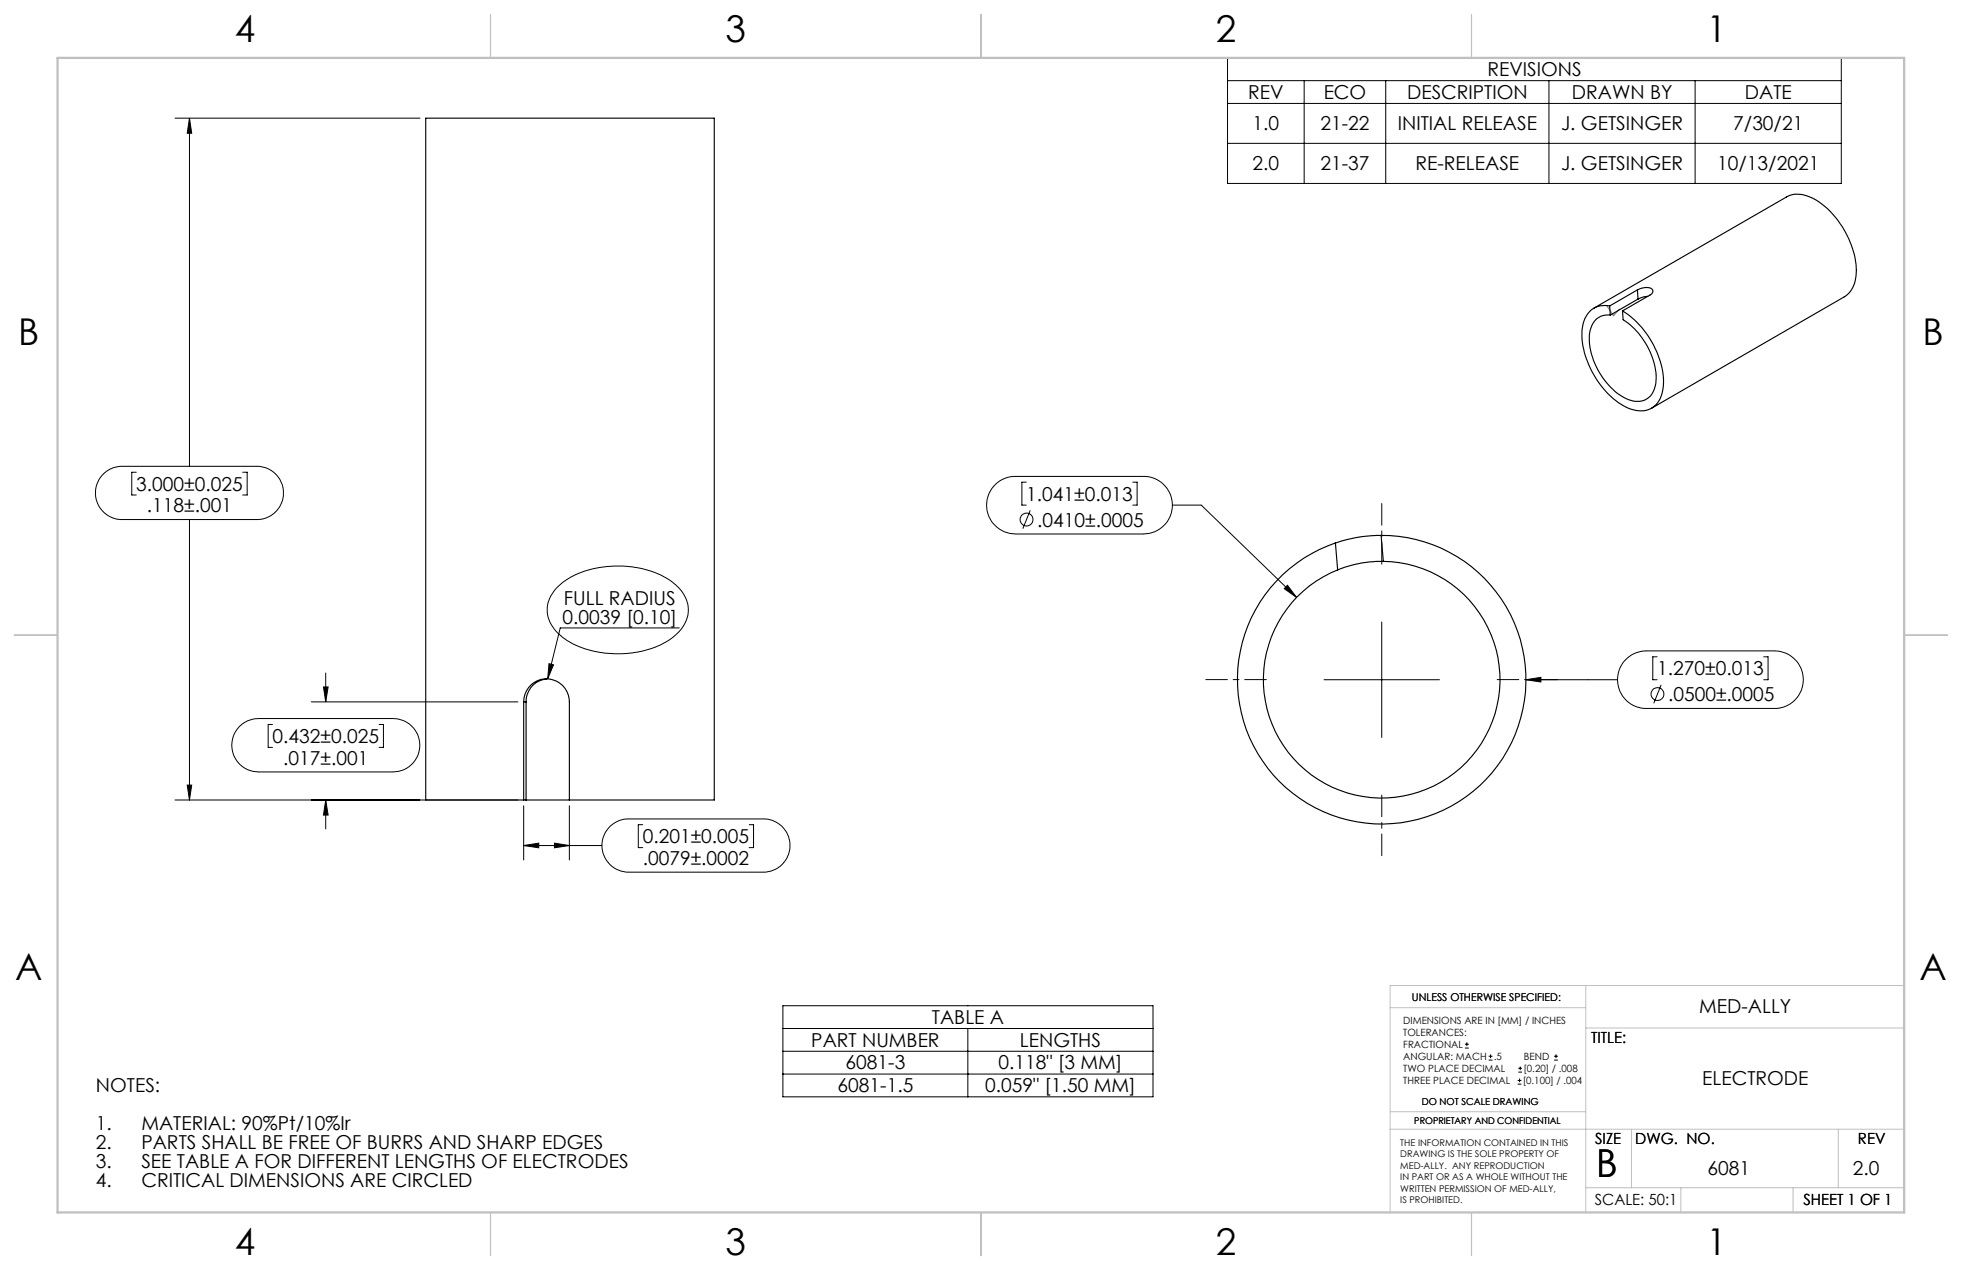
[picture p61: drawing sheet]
<svg xmlns="http://www.w3.org/2000/svg" width="432mm" height="279mm" viewBox="0 0 432 279" stroke-linecap="round" stroke-linejoin="round" font-family="sans-serif">
<defs><g id="words">
<text font-size="8.5" x="351.3" y="259">B</text>
<g font-size="8.1">
<text x="51.7" y="9.3">4</text>
<text x="159.7" y="9.3">3</text>
<text x="267.6" y="9.3">2</text>
<text x="375.6" y="9.3">1</text>
<text x="4" y="76">B</text>
<text x="423.1" y="76">B</text>
<text x="3.3" y="215.7">A</text>
<text x="422.4" y="215.7">A</text>
<text x="51.7" y="276">4</text>
<text x="159.7" y="276">3</text>
<text x="267.6" y="276">2</text>
<text x="375.6" y="276">1</text>
</g>
<g font-size="4.2">
<text x="327.3" y="16.7">REVISIONS</text>
<text x="274.7" y="21.8">REV</text>
<text x="291.3" y="21.8">ECO</text>
<text x="309.7" y="21.8">DESCRIPTION</text>
<text x="345.9" y="21.8">DRAWN BY</text>
<text x="384" y="21.8">DATE</text>
<text x="275.7" y="28.7">1.0</text>
<text x="290.6" y="28.7">21-22</text>
<text x="307.6" y="28.7">INITIAL RELEASE</text>
<text x="343.6" y="28.7">J. GETSINGER</text>
<text x="381.5" y="28.7">7/30/21</text>
<text x="275.7" y="37.4">2.0</text>
<text x="290.6" y="37.4">21-37</text>
<text x="311.5" y="37.4">RE-RELEASE</text>
<text x="343.6" y="37.4">J. GETSINGER</text>
<text x="377.9" y="37.4">10/13/2021</text>
<text x="30" y="108">3.000±0.025</text>
<text x="32.3" y="112.7">.118±.001</text>
<text x="225.9" y="110.2">1.041±0.013</text>
<text x="228.3" y="115.9">.0410±.0005</text>
<text x="123.8" y="137.2">0.0039 [0.10]</text>
<text x="124.1" y="133">FULL RADIUS</text>
<text x="364.7" y="148.6">1.270±0.013</text>
<text x="367.1" y="154.3">.0500±.0005</text>
<text x="60" y="163.5">0.432±0.025</text>
<text x="62.3" y="168.2">.017±.001</text>
<text x="141.5" y="185.5">0.201±0.005</text>
<text x="141.5" y="190.3">.0079±.0002</text>
<text x="205.1" y="225.3">TABLE A</text>
<text x="374" y="222.8">MED-ALLY</text>
<text x="178.6" y="230.3">PART NUMBER</text>
<text x="224.5" y="230.3">LENGTHS</text>
<text x="186.1" y="235.3">6081-3</text>
<text x="219.7" y="235.3">0.118&quot; [3 MM]</text>
<text x="374.6" y="238.8">ELECTRODE</text>
<text x="21.1" y="240.3">NOTES:</text>
<text x="184.4" y="240.3">6081-1.5</text>
<text x="216.8" y="240.3">0.059&quot; [1.50 MM]</text>
<text x="21.1" y="248.7">1.</text>
<text x="31.1" y="248.7">MATERIAL: 90%Pt/10%Ir</text>
<text x="21.1" y="252.8">2.</text>
<text x="21.1" y="257">3.</text>
<text x="31.1" y="252.8">PARTS SHALL BE FREE OF BURRS AND SHARP EDGES</text>
<text x="31.1" y="257">SEE TABLE A FOR DIFFERENT LENGTHS OF ELECTRODES</text>
<text x="21.1" y="261.2">4.</text>
<text x="31.1" y="261.2">CRITICAL DIMENSIONS ARE CIRCLED</text>
<text x="375.8" y="258.4">6081</text>
<text x="407.8" y="258.4">2.0</text>
</g>
<g font-size="3.4">
<text x="350.2" y="229.5">TITLE:</text>
<text x="351.1" y="251.6">SIZE</text>
<text x="359.9" y="251.6">DWG. NO.</text>
<text x="408.9" y="251.7">REV</text>
<text x="351" y="265.2">SCALE: 50:1</text>
<text x="396.9" y="265.2">SHEET 1 OF 1</text>
</g>
<text font-size="2.4" x="310.8" y="220.1">UNLESS OTHERWISE SPECIFIED:</text>
<g font-size="2.2">
<text x="308.8" y="225.2">DIMENSIONS ARE IN [MM] / INCHES</text>
<text x="308.8" y="227.9">TOLERANCES:</text>
<text x="308.8" y="230.5">FRACTIONAL</text>
<text x="308.8" y="233.2">ANGULAR: MACH</text>
<text x="328.8" y="233.2">.5</text>
<text x="335.4" y="233.2">BEND</text>
<text x="308.8" y="238.5">THREE PLACE DECIMAL</text>
<text x="308.8" y="235.8">TWO PLACE DECIMAL</text>
<text x="335.1" y="238.5">[0.100] / .004</text>
<text x="335.3" y="235.8">[0.20] / .008</text>
</g>
<text font-size="2.1" x="312.9" y="243.1">DO NOT SCALE DRAWING</text>
<g font-size="2">
<text x="311.3" y="247.3">PROPRIETARY AND CONFIDENTIAL</text>
<text x="308.2" y="252.1">THE INFORMATION CONTAINED IN THIS</text>
<text x="308.2" y="254.6">DRAWING IS THE SOLE PROPERTY OF</text>
<text x="308.2" y="257.1">MED-ALLY. ANY REPRODUCTION</text>
<text x="308.2" y="259.6">IN PART OR AS A WHOLE WITHOUT THE</text>
<text x="308.2" y="262.2">WRITTEN PERMISSION OF MED-ALLY,</text>
<text x="308.2" y="264.7">IS PROHIBITED.</text>
</g>
</g></defs>
<g fill="none" stroke="#000" stroke-width=".22">
<path d="M270.2 12.7h135v27.7h-135zM270.2 17.7h135M287 17.7v22.7M305 17.7v22.7M340.9 17.7v22.7M373.1 17.7v22.7M38.5 26h53.9M41.7 26l.5 3.3h-1zM41.7 26v76.6M270.2 22.8h135M270.2 31.5h135M22.8 104.2a5.9 5.9 0 0 1 4.1-1.6h29.6a5.9 5.9 0 0 1 5.9 5.8 5.9 5.9 0 0 1-5.9 5.9h-29.6a5.9 5.9 0 0 1-5.5-3.6 5.9 5.9 0 0 1 1.4-6.5z"/>
<path d="M30 103.9h-1v5h1M41.7 114.3v61.7M53.4 103.9h1v5h-1M219.2 106.5a6.4 6.4 0 0 1 4.2-1.7h28.3a6.3 6.3 0 0 1 6.3 6.3 6.3 6.3 0 0 1-6.3 6.4h-28.3a6.3 6.3 0 0 1-5.8-4.1 6.3 6.3 0 0 1 1.6-6.9zM225.8 106.1h-.9v5h.9M226.7 112.3l-1.6 4M249.3 106.1h1v5h-1M258 111.1h6.4l21 20.3M122.8 129.1a19.6 19.6 0 0 1 14.7-4.5 17.6 17.6 0 0 1 12.3 5.2 6.7 6.7 0 0 1-1.1 9.9 20.6 20.6 0 0 1-15.1 4 17 17 0 0 1-11.6-5.3 6.6 6.6 0 0 1 .8-9.3zM149.5 138.1h-26.2l-2.8 11.2M283.4 128.8l2 2.6-2.8-1.9zM304.1 136.8v25.4"/>
<path d="M52.8 159.7a5.9 5.9 0 0 1 4.1-1.6h29.6a5.9 5.9 0 0 1 5.9 5.9 5.9 5.9 0 0 1-5.9 5.8h-29.6a5.9 5.9 0 0 1-5.5-3.6 5.9 5.9 0 0 1 1.4-6.5zM60 159.4h-1v5h1M68.5 154.4h45.5M71.2 151.1h1l-.5 3.3zM71.7 148.1v6.3M83.4 159.4h1v5h-1M120.8 146l1 .3-1.3 3zM291.4 149.5h25.4M335.8 149.5l3.3-.5v1zM356 149.5h-20.2M357.5 145.4l.3-.3a6.2 6.2 0 0 1 4.5-1.9h28.3a6.3 6.3 0 0 1 6.3 6.3 6.3 6.3 0 0 1-6.3 6.4h-28.3a6.3 6.3 0 0 1-5.7-3.7 6.3 6.3 0 0 1 .9-6.8zM364.7 144.5h-1v5h1"/>
<path d="M365.6 150.7l-1.6 4M388.2 144.5h.9v5h-.9M38.5 176h75.5M41.2 172.7h1l-.5 3.3zM71.7 176l.5 3.3h-1zM71.7 176v6.4M115.3 177.3v11.9M125.3 177.3v11.9M115.3 186l3.3-.5v1zM115.3 186h17.2M122 185.5l3.3 .5-3.3 .5zM134.3 181.8l.8-.6a5.7 5.7 0 0 1 3.3-1h29.6a5.9 5.9 0 0 1 5.9 5.8 5.9 5.9 0 0 1-5.9 5.9h-29.6a5.9 5.9 0 0 1-5.5-3.7 5.9 5.9 0 0 1 1.4-6.4z"/>
<path d="M141.5 181.4h-1v5.1h1M164.9 181.4h.9v5.1h-.9M172.3 221.3h81.5v20h-81.5zM172.3 226.3h81.5M172.3 231.3h81.5M172.3 236.3h81.5M213 226.3v15M322.4 230.6h.9M322.4 229.7h.9M322.8 229.3v.9M327.6 233.2h.9M327.6 232.4h.9"/>
<path d="M328 232v.8M334 238.5h.8M334 237.7h.8M334.2 235.9h.8M334.2 235h.8M334.4 237.3v.8M334.6 234.6v.8M342 233.2h.9M342 232.4h.9M342.4 232v.8"/>
<circle cx="225.9" cy="114.3" r="1.41"/>
<circle cx="364.8" cy="152.7" r="1.41"/>
</g>
<path d="M304.1 124.1v-13.3M278.7 149.5h-13.3M329.5 149.5h13.3M304.1 174.9v13.3" fill="none" stroke="#000" stroke-width=".22" stroke-dasharray="15.2 1.3 1.3 1.3" stroke-dashoffset="10.5"/>
<path d="M349 216.8v49.9M419.1 216.8h-113.2v49.9M305.9 221.7h43.1M349 226.2h70.1M305.9 248.4h113.2M306 244.6h43M359.1 248.4v12.9M404.6 248.4v12.9M349 261.3h70.1M369.9 261.3v5.4M394.6 261.3v5.4" fill="none" stroke="#c0c0c0" stroke-width=".22"/>
<path d="M108 3.2v9.5M215.9 3.2v9.5M323.8 3.2v9.5M3.1 139.7h9.6M419.1 139.7h9.5M108 266.7v9.6M215.9 266.7v9.6M323.8 266.7v9.6" fill="none" stroke="#c0c0c0" stroke-width=".25"/>
<path d="M12.7 12.7h406.4v254h-406.4z" fill="none" stroke="#c0c0c0" stroke-width=".5"/>
<path d="M353.6 67.2l1.5 2.3 1.3-1.5" fill="none" stroke="#808080" stroke-width=".25"/>
<g fill="#000">
<path d="M41.7 26l.5 3.3h-1zM41.2 172.7h1l-.5 3.3zM71.7 176l.5 3.3h-1zM71.2 151.1h1l-.5 3.3zM115.3 186l3.3-.5v1zM122 185.5l3.3 .5-3.3 .5z"/>
<path d="M120.8 146l1 .3-1.3 3zM335.8 149.5l3.3-.5v1zM283.4 128.8l2 2.6-2.8-1.9z"/>
</g>
<g fill="none" stroke="#000" stroke-width=".25">
<path d="M350.8 67.8l42.4-24.5a6.5 6.5 0 0 1 6.6 .8 19.8 19.8 0 0 1 8.7 16 6 6 0 0 1-2.6 5.2l-42.4 24.5M354.3 67.3a4.8 4.8 0 0 0-6 4.4 18 18 0 0 0 4.7 13.9 12.2 12.2 0 0 0 8 4.8 4.8 4.8 0 0 0 4.9-4.4 17.2 17.2 0 0 0-3.6-12.7 17.4 17.4 0 0 0-5.2-4.9M354.3 67.3l.1 2M357.1 68.4l.1 1.9a15.9 15.9 0 0 1 7.2 14 4.2 4.2 0 0 1-6.4 3.4 15.6 15.6 0 0 1-8.2-14.5 4.1 4.1 0 0 1 4.6-3.9M360.4 63.8a3 3 0 0 1 3.3-.1v.5l-.3 .6-6.3 3.6M360.4 63.8l-6.1 3.5M360.4 63.8l.1 2M360.5 65.8l-6.1 3.5M362.7 65.2l-1 .1-1.2 .5M293.9 119.5l.5 5.9M304 117.8a31.7 31.7 0 0 1 29.1 44.5 31.7 31.7 0 0 1-52.5 8.7 31.7 31.7 0 0 1 13.3-51.5M304 117.8a30.2 30.2 0 0 0-10.1 1.7"/>
<path d="M304 117.8l.4 5.7M304.4 123.5a26 26 0 0 1 23.6 36.3 26 26 0 0 1-42.5 7.9 26 26 0 0 1 8.9-42.3M304.4 123.5a24.8 24.8 0 0 0-10 1.9M115.3 154.4a5 5 0 0 1 5-5 5 5 0 0 1 5 5v21.6M115.3 154.4v21.6M115.3 154.4h.5M115.8 154.4v21.6M120.3 149.4a5 5 0 0 0-4.5 5M115.3 176h-21.6v-150h63.5v150h-31.9M115.3 176h.5M115.8 176h9.5"/>
</g>
<use href="#words"/>
</svg>
